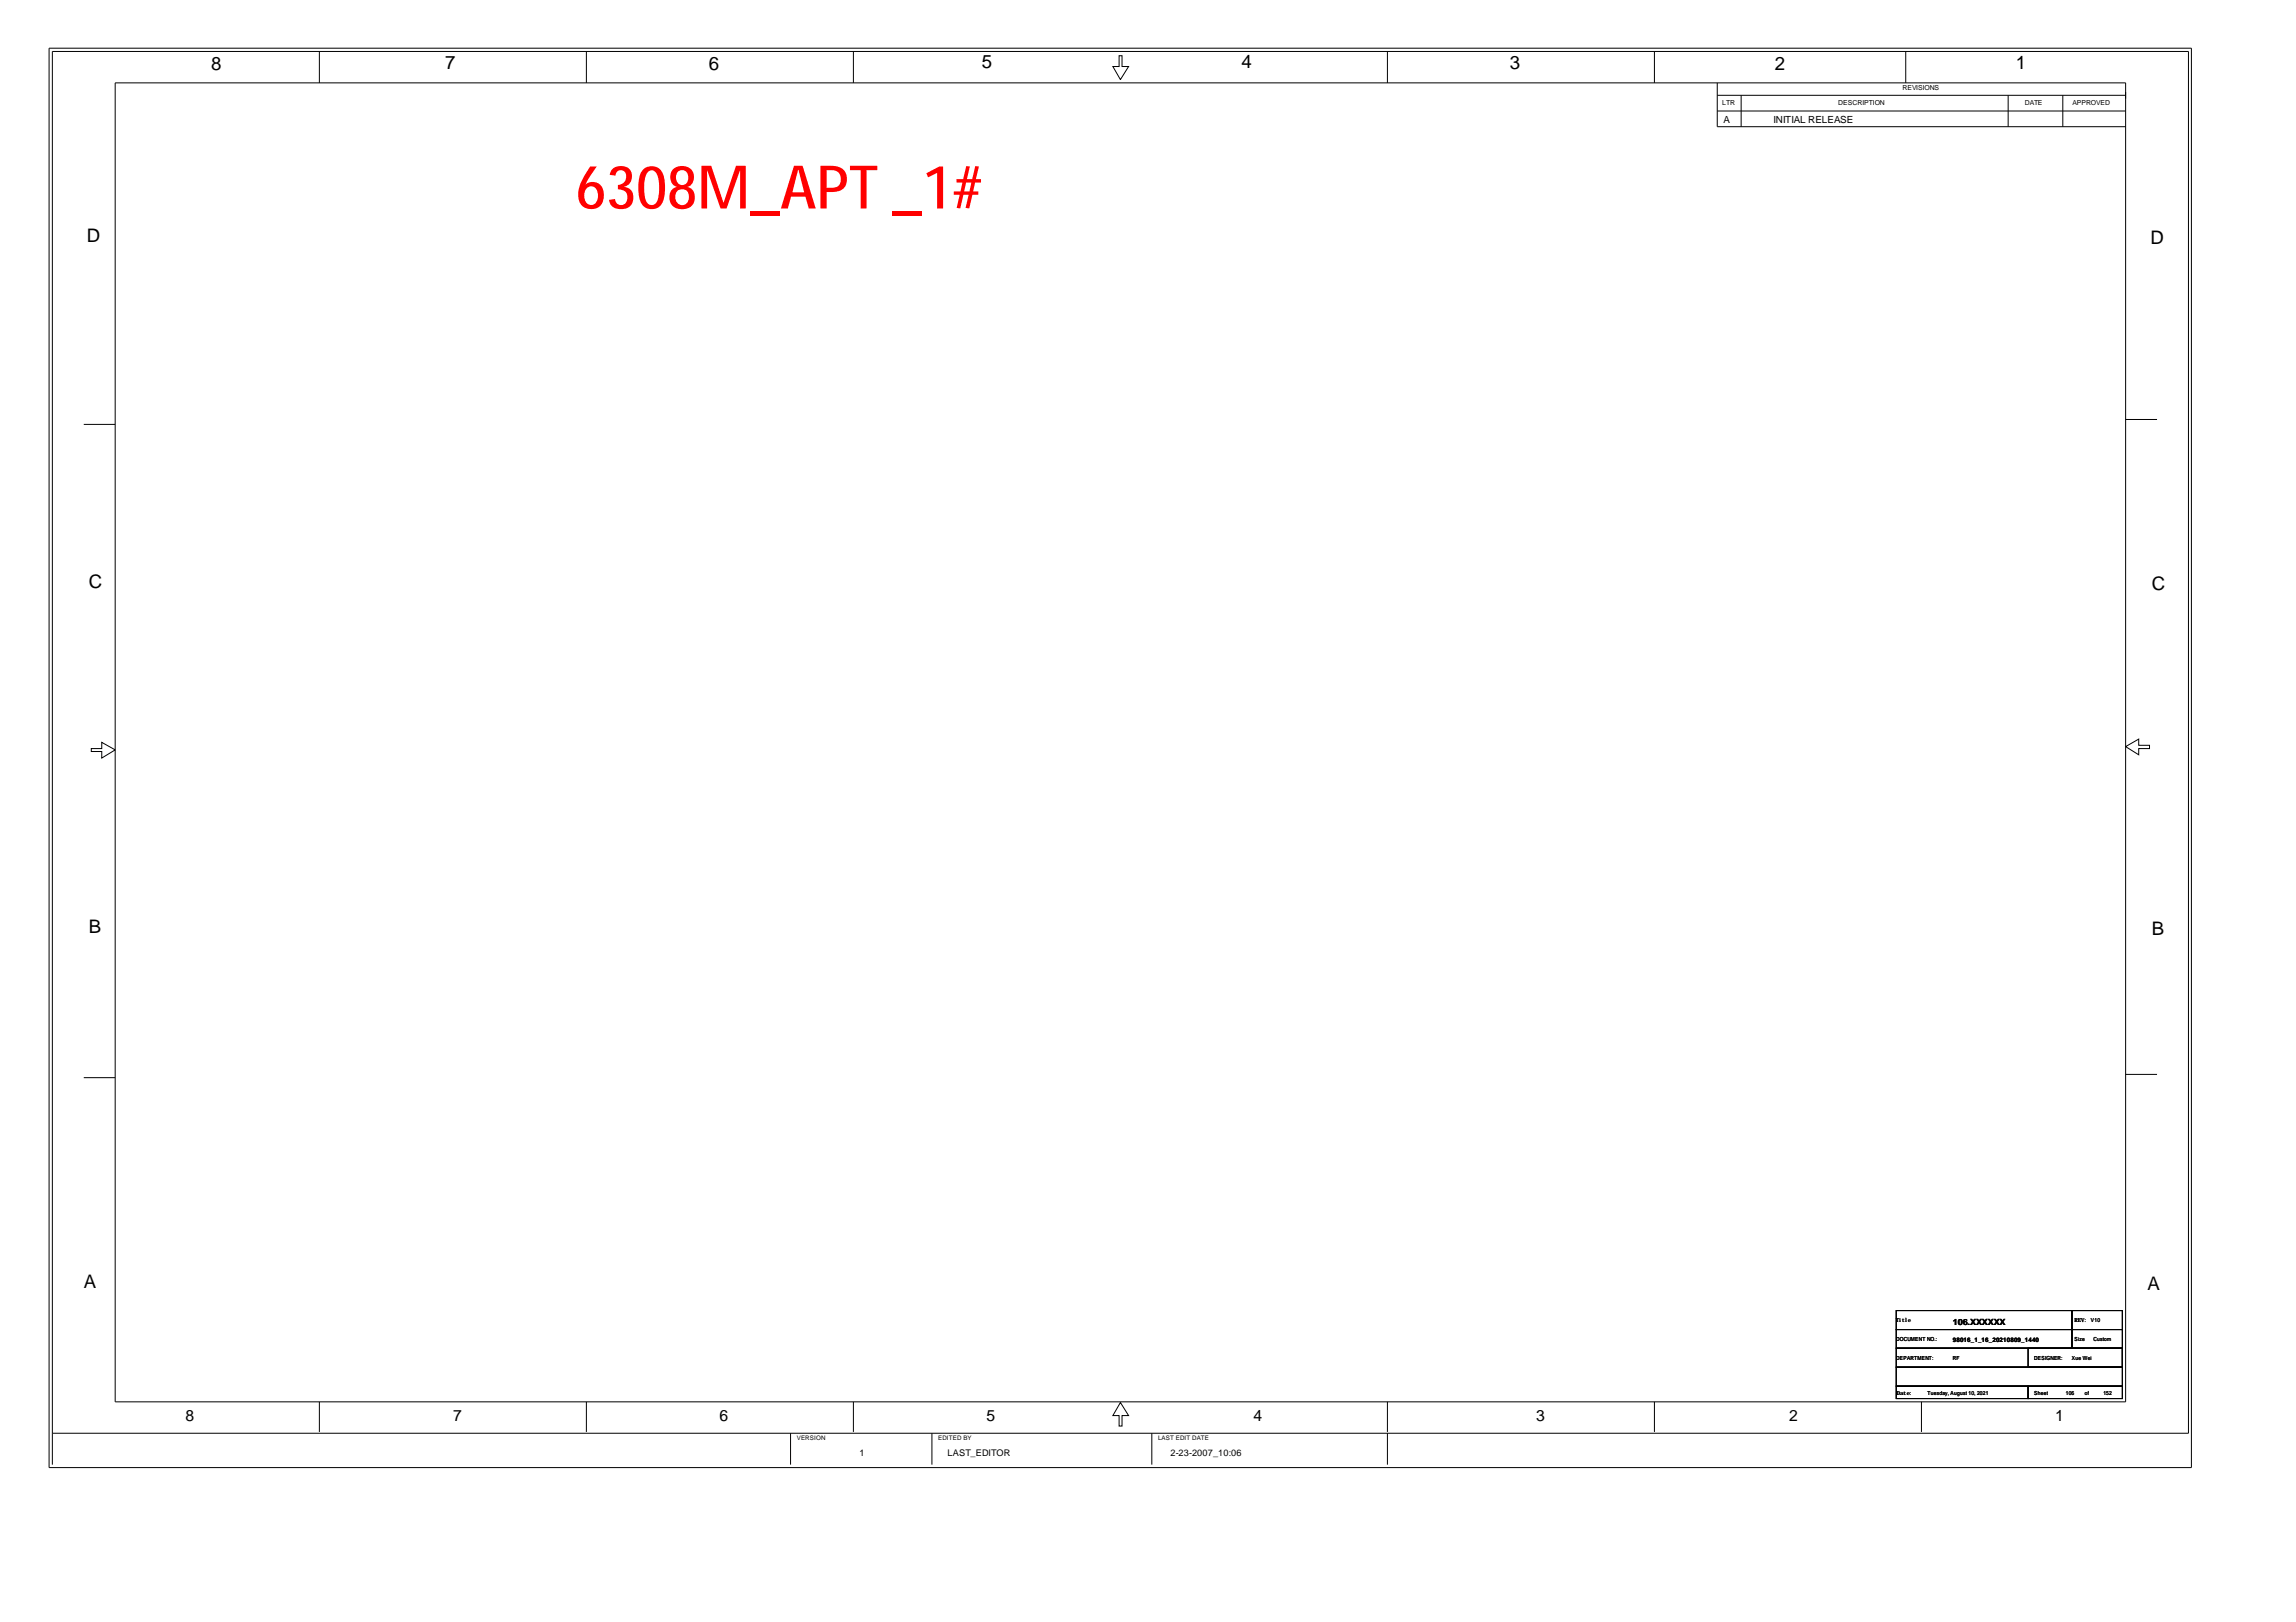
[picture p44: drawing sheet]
<svg xmlns="http://www.w3.org/2000/svg" width="297mm" height="210mm" viewBox="0 0 297 210" stroke-linecap="round" stroke-linejoin="round" font-family="sans-serif">
<defs><g id="words">
<text font-size="7.8" fill="#f00" x="74.5" y="27">6308M_APT _1#</text>
<g font-size="2.4">
<text x="27.3" y="9.1">8</text>
<text x="57.6" y="9">7</text>
<text x="91.7" y="9.1">6</text>
<text x="127" y="8.9">5</text>
<text x="160.6" y="8.9">4</text>
<text x="195.3" y="9">3</text>
<text x="229.6" y="9.1">2</text>
<text x="260.8" y="9">1</text>
<text x="11.2" y="31.3">D</text>
<text x="278.2" y="31.6">D</text>
<text x="11.5" y="76">C</text>
<text x="278.4" y="76.3">C</text>
<text x="11.5" y="120.7">B</text>
<text x="278.4" y="121">B</text>
<text x="10.8" y="166.7">A</text>
<text x="277.8" y="166.9">A</text>
</g>
<g font-size="2">
<text x="24" y="183.9">8</text>
<text x="58.6" y="183.9">7</text>
<text x="93.1" y="183.9">6</text>
<text x="127.6" y="183.9">5</text>
<text x="162.2" y="183.9">4</text>
<text x="198.8" y="183.9">3</text>
<text x="231.5" y="183.9">2</text>
<text x="265.9" y="183.9">1</text>
</g>
<g font-size="1.3">
<text x="223" y="16">A</text>
<text x="229.4" y="16">INITIAL RELEASE</text>
</g>
<g font-size="1.2">
<text x="111.2" y="188.4">1</text>
<text x="122.6" y="188.4">LAST_EDITOR</text>
<text x="151.4" y="188.4">2-23-2007_10:06</text>
</g>
<text font-size="1.1" x="252.6" y="171.4">106.XXXXXX</text>
<g font-size=".9">
<text x="246.1" y="11.6">REVISIONS</text>
<text x="222.8" y="13.6">LTR</text>
<text x="237.8" y="13.6">DESCRIPTION</text>
<text x="262" y="13.6">DATE</text>
<text x="268.1" y="13.6">APPROVED</text>
</g>
<g font-size=".8">
<text x="252.6" y="173.6">98016_1_16_20210809_1440</text>
<text x="103.1" y="186.4">VERSION</text>
<text x="121.4" y="186.4">EDITED BY</text>
<text x="149.8" y="186.4">LAST EDIT DATE</text>
</g>
<g font-size=".7">
<text x="245.3" y="171.1">Title</text>
<text x="245.3" y="173.5">DOCUMENT NO.:</text>
<text x="268.4" y="173.5">Size</text>
<text x="268.4" y="171.1">REV: V10</text>
<text x="270.8" y="173.5">Custom</text>
<text x="245.3" y="176">DEPARTMENT:</text>
<text x="252.6" y="176">RF</text>
<text x="263.2" y="176">DESIGNER:</text>
<text x="268.1" y="176">Xue Wei</text>
<text x="245.4" y="180.5">Date:</text>
<text x="249.4" y="180.5">Tuesday, August 10, 2021</text>
<text x="263.2" y="180.5">Sheet</text>
<text x="267.3" y="180.5">106</text>
<text x="269.7" y="180.5">of</text>
<text x="272.1" y="180.5">152</text>
</g>
</g></defs>
<g fill="none" stroke="#000" stroke-width=".13">
<path d="M6.3 6.2h277.2v183.7h-277.2zM14.9 10.7h260.1v170.7h-260.1zM41.3 6.7v4M75.9 6.7v4M110.4 6.7v4M144.8 7.2h.4v1.4h.8l-1.1 1.7-.9-1.7h.8zM179.5 6.7v4M214 6.7v4M222.2 10.7v5.7h52.8M222.2 14.4h52.8M222.2 12.3h52.8M225.3 12.3v4.1"/>
<path d="M246.5 6.7v4M259.8 12.3v4.1M266.9 12.3v4.1M10.8 54.9h4.1M275 54.3h4.1M11.8 96.9h1.4v-.8l1.7 .9-1.7 1.1v-.8h-1.4zM275 96.6l1.7-1v.8h1.4v.5h-1.4v.8zM10.8 139.5h4.1M275 139h4.1M245.3 169.6h22.8v2.5h-22.8zM245.3 172.1h22.8v2.4h-22.8zM245.3 179.4h17.1v1.6h-17.1z"/>
<path d="M245.3 176.9h29.3v2.5h-29.3zM245.3 174.5h29.3v2.4h-29.3zM262.4 179.4h12.2v1.6h-12.2zM262.4 174.5h12.2v2.4h-12.2zM268.1 169.6h6.5v2.5h-6.5zM268.1 172.1h6.5v2.4h-6.5zM6.8 185.5h276.3v-178.8h-276.3v182.8M41.3 181.4v3.9M75.9 181.4v3.9M102.3 185.5v4M110.4 181.4v3.9M120.6 185.5v4"/>
<path d="M144.9 181.5l1.1 1.7h-.8v1.3h-.4v-1.3h-.8zM149 185.5v4M179.5 181.4v3.9M179.5 185.5v4M214 181.4v3.9M248.6 181.4v3.9"/>
</g>
<use href="#words"/>
</svg>
